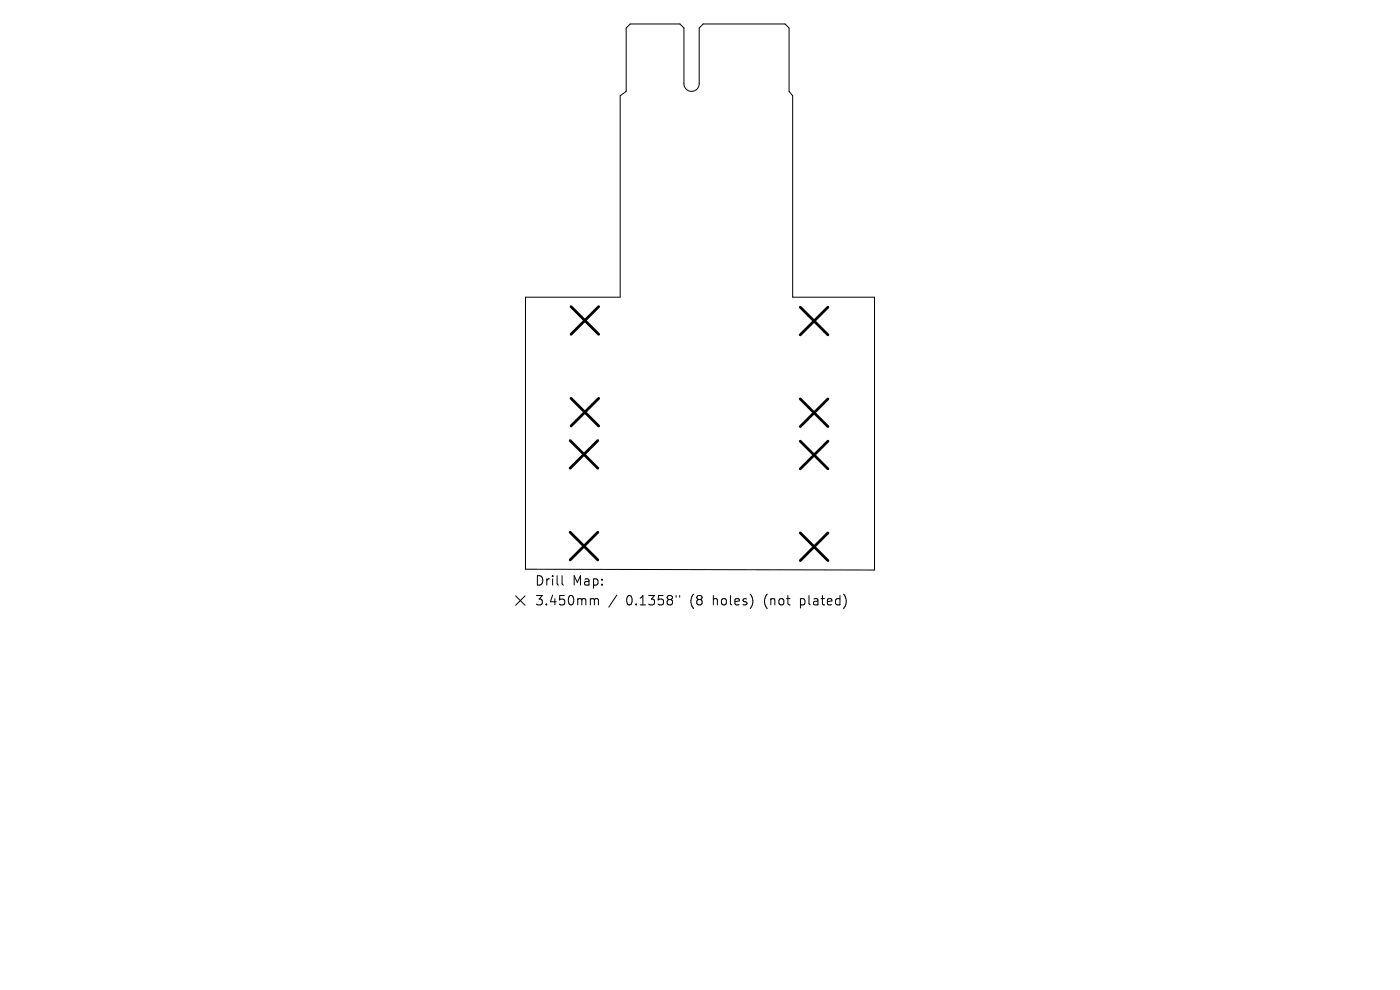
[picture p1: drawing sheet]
<svg xmlns="http://www.w3.org/2000/svg" width="297mm" height="210mm" viewBox="0 0 297 210" stroke-linecap="round" stroke-linejoin="round" font-family="sans-serif">
<defs><g id="words">
<g font-size="2.8">
<text x="113.4" y="124.5">Drill</text>
<text x="121.4" y="124.5">Map:</text>
<text x="113.4" y="128.7">3.450mm</text>
<text x="132.8" y="128.7">0.1358&quot;</text>
<text x="146.6" y="128.7">(8</text>
<text x="151.5" y="128.7">holes)</text>
<text x="162.6" y="128.7">(not</text>
<text x="170.4" y="128.7">plated)</text>
</g>
</g></defs>
<path d="M133.7 5.1h10.5l.9 .8v11.9a1.62 1.62 0 0 0 1.6 1.6 1.62 1.62 0 0 0 1.6-1.6v-11.9l.9-.8h17.3l.9 .8v13.5l.8 .9v42.7h17.3v57.9l-74-.2v-57.7h20.1v-42.7l1.2-.9v-13.5zM109.4 126.4l2 2M111.4 126.4l-2 2M119.2 122.1v1.7l.3 .3M125.5 127l.5 .1 .1 .2M126.1 127.3l.3-.3 .5 .1 .1 1.2M126.1 127.3v1M130.9 126.2l-1.8 2.6M143.4 126.3v.4M144.2 126.3v.4" fill="none" stroke="#000" stroke-width=".21"/>
<g fill="none" stroke="#000" stroke-width=".59">
<path d="M121.1 65l5.9 5.9M127 65l-5.9 5.9M169.8 65.2l5.8 5.8M175.6 65.2l-5.8 5.8M121 93.5l5.8 5.8M121.1 84.5l5.9 5.9M126.8 93.5l-5.8 5.8M127 84.5l-5.9 5.9M169.8 84.6l5.8 5.9M169.8 93.6l5.8 5.9M175.6 84.6l-5.8 5.9M175.6 93.6l-5.8 5.9"/>
<path d="M121 112.9l5.8 5.9M126.8 112.9l-5.8 5.9M169.8 113l5.8 5.9M175.6 113l-5.8 5.9"/>
</g>
<use href="#words"/>
</svg>
